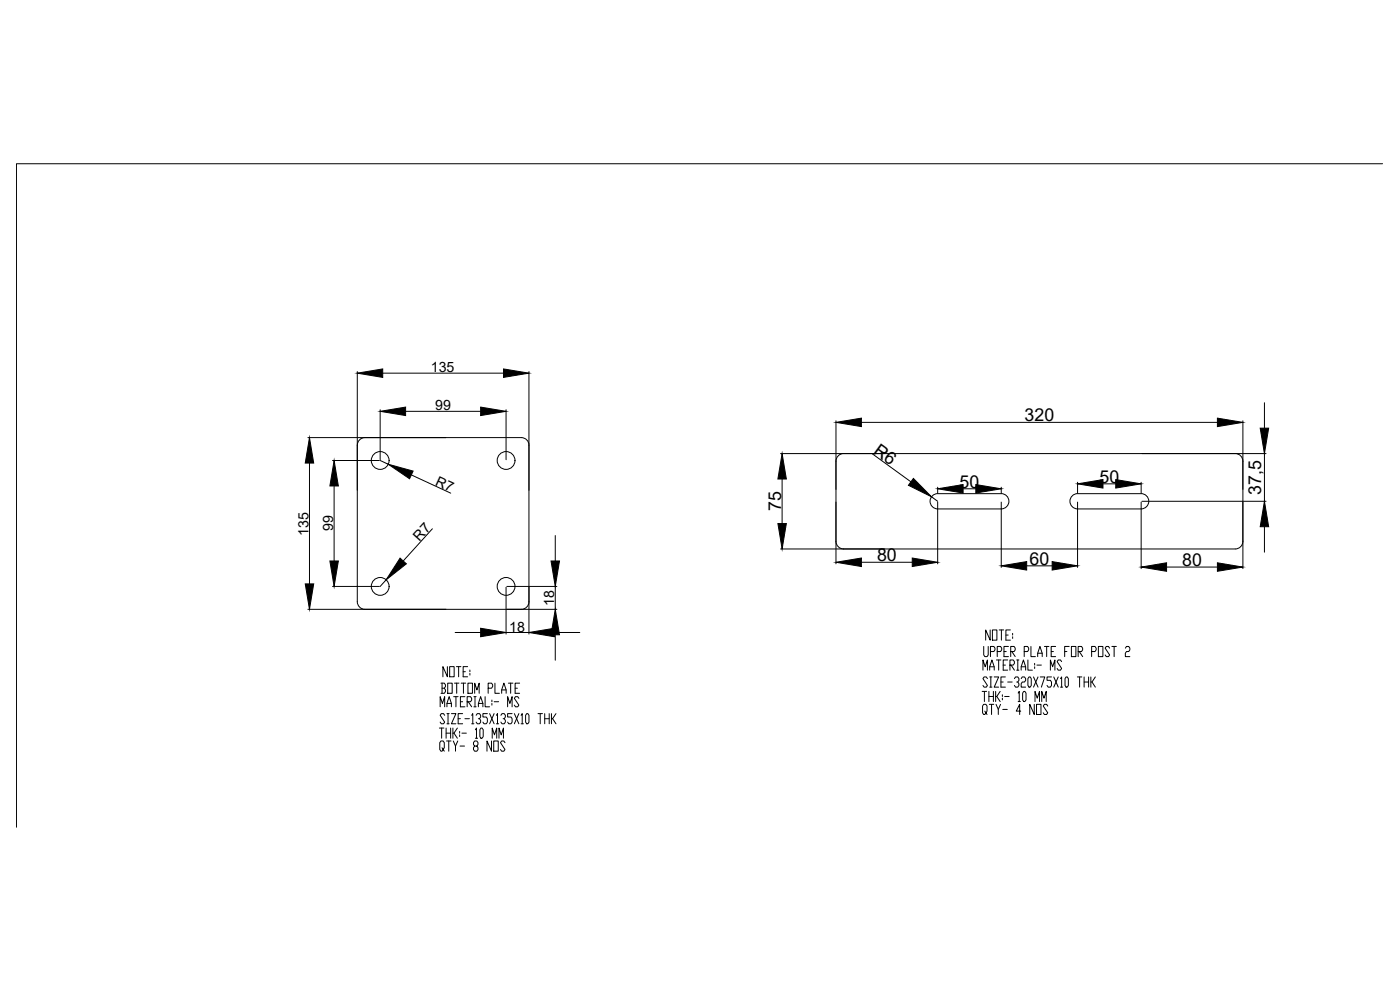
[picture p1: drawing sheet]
<svg xmlns="http://www.w3.org/2000/svg" width="420mm" height="297mm" viewBox="0 0 420 297" stroke-linecap="round" stroke-linejoin="round" font-family="sans-serif">
<defs><g id="words">
<g font-size="5.3">
<text x="307.5" y="126.4">320</text>
<text x="261.9" y="135.9" transform="rotate(36 261.9 135.9)">R6</text>
<text x="288" y="146.3">50</text>
<text x="330" y="144.9">50</text>
<text x="378.5" y="148.4" transform="rotate(-90 378.5 148.4)">37,5</text>
<text x="234.4" y="153.4" transform="rotate(-90 234.4 153.4)">75</text>
<text x="263.2" y="168.4">80</text>
<text x="309" y="169.5">60</text>
<text x="354.8" y="169.8">80</text>
</g>
<g font-size="4.3">
<text x="129.3" y="111.7">135</text>
<text x="130.6" y="123.1">99</text>
<text x="130.4" y="145.5" transform="rotate(25 130.4 145.5)">R7</text>
<text x="92.6" y="160.8" transform="rotate(-90 92.6 160.8)">135</text>
<text x="100" y="159.4" transform="rotate(-90 100 159.4)">99</text>
<text x="125.9" y="162.6" transform="rotate(-48 125.9 162.6)">R7</text>
<text x="166.4" y="181.9" transform="rotate(-90 166.4 181.9)">18</text>
<text x="152.8" y="189.5">18</text>
</g>
</g></defs>
<!-- layer: 0 -->
<g fill="none" stroke="#000" stroke-width=".3">
<path d="M414.9 49.1h-410v199.1M107.2 111.5v69a2.29 2.29 0 0 0 2.3 2.3M114.9 112h36.2M158.7 111.5v78.7M92.4 131.3h64.1a2.29 2.29 0 0 1 2.3 2.3M92.9 138.9v36.3M99.8 138.2h14.1M109.5 131.3a2.29 2.29 0 0 0-2.3 2.3M114.1 122.9v15M114.1 138.2l2.4 1.1M121.7 123.4h22.5M151.9 122.9v15"/>
<path d="M234.2 136.1h145.7M250.9 126.3v42.9M253.2 136.1a2.29 2.29 0 0 0-2.3 2.3M258.5 126.7h106.9M261.8 136.2l11.6 8.4M370.7 136.1a2.29 2.29 0 0 1 2.3 2.3M373 126.3v44.3M379.5 120.8v7.7M379.5 136.1v14.3M100.3 145.8v22.5M123.5 142.5l11.8 5.5M129.8 158.7l-8.8 9.6"/>
<path d="M234.7 143.7v13.4M279.6 149.1l1.8 1.3M279.8 148.8l1-.6 .6-.1h19.1a2.3 2.3 0 0 1 2.3 2.3 2.3 2.3 0 0 1-2.3 2.3h-19.1a2.29 2.29 0 0 1-2.1-1.4 2.29 2.29 0 0 1 .5-2.5zM281.4 146.2v1.7M281.4 150.6v18.6M289 146.7h3.9M300.5 146.2v1.7M300.5 150.6v19.6M321.8 148.8l1-.6 .6-.1h19.1a2.3 2.3 0 0 1 2.3 2.3 2.3 2.3 0 0 1-2.3 2.3h-19.1a2.29 2.29 0 0 1-2.1-1.4 2.29 2.29 0 0 1 .5-2.5zM323.4 144.7v3.2M323.4 150.6v19.6M331 145.2h3.8"/>
<path d="M342.5 144.7v3.2M342.5 150.6v20M342.7 150.4h37.2M379.5 158v7.7M99.8 176h14.1M115.9 174l-1.8 2M151.9 176.2v14M152.1 176h15M166.6 160.7v7.6M166.6 176v6.8M250.9 162.4a2.29 2.29 0 0 0 2.3 2.3M258.5 168.7h15.3"/>
<path d="M308.1 169.8h7.7M350.1 170.1h15.3M373 162.4a2.29 2.29 0 0 1-2.3 2.3h-136.5M92.4 182.8h74.7M136.6 189.8h7.6M151.9 189.8h6.8M158.8 180.5a2.29 2.29 0 0 1-2.3 2.3M166.4 189.8h7.6M166.6 190.5v7.6M295.2 194v2.5l.4 .5h.6l.4-.5v-2.5M297.2 189v3.1l-1.4-3.1v3.1M297.3 195.5h1l.3-.5v-.5l-.3-.5h-1v3"/>
<path d="M297.8 189h1.4v3.1h-1.4zM299 198h1.4M299.3 195.5h1l.3-.5v-.5l-.3-.5h-1v3M299.7 198v3.1M299.9 189h1.3M300.5 189v3.1M301.1 199.6h.6M301.3 195.5h.7M301.9 190.5h.7M302.4 198h-1.3v3.1h1.3M302.6 194h-1.3v3h1.3M303.1 199.6h1l.3-.6v-.5l-.3-.5h-1v3.1"/>
<path d="M303.2 189h-1.3v3.1h1.3M303.3 195.5h1l.4-.5v-.5l-.4-.5h-1v3M303.4 199.6l1 1.5M303.7 195.5l1 1.5M303.9 190v.5M303.9 191.1v.5M305.1 198h.7M305.5 198v3.1M307.4 195.5h1l.3-.5v-.5l-.3-.5h-1v3M308.5 198v3.1h1.3M309.4 194v3h1.3M310.5 199v.6"/>
<path d="M311.2 199.6h1.3M311.4 197v-1l.7-2 .7 2v1M311.4 196h1.4M313.4 194h1.4M314.1 194v3M315.5 195.5h.6M316.8 194h-1.3v3h1.3M318.6 198.5l-.3-.5h-.7l-.3 .5 1.3 2.1-.3 .5h-.7l-.3-.5M319.5 195.5h.7M320.9 194h-1.4v3M321.5 194h1.4v3h-1.4zM323.6 195.5h1l.3-.5v-.5l-.3-.5h-1v3"/>
<path d="M323.9 195.5l1 1.5M327.6 195.5h1l.4-.5v-.5l-.4-.5h-1v3M329.6 194h1.4v3h-1.4zM333 194.5l-.3-.5h-.7l-.3 .5 1.3 2-.3 .5h-.7l-.3-.5M333.7 194h1.3M334.4 194v3M337.7 194.5l.4-.5h.6l.4 .5v.5l-.4 .5h-.6l-.4 .5v1h1.4M131.9 218.4h1.3M132.1 212.1v-3.1l.7 2.1 .7-2.1v3.1M132.3 205h1l.4 .5v.5l-.4 .5M132.5 218.4v3.1M132.7 206.5h.6l.4 .5v.5l-.4 .5h-1"/>
<path d="M132.7 205v3M133.5 214.6l-.4-.5h-.7l-.3 .5 1.4 2.1-.4 .5h-.7l-.3-.5M133.9 218.4v3.1M133.9 220h1.3M134.1 212.1v-1l.7-2.1 .7 2.1v1M134.1 211.1h1.4M134.1 214.1h.7M134.1 217.2h.7M134.3 200v3.1l-1.4-3.1v3.1M134.4 205h1.3v3h-1.3zM134.5 214.1v3.1M134.9 200h1.4v3.1h-1.4z"/>
<path d="M135.2 218.4v3.1M135.5 214.1h1.3l-1.3 3.1h1.3M135.9 218.4v3.1M136.2 209h1.3M136.2 220l1.1 1.5M136.4 205h1.3M136.8 209v3.1M137 200h1.3M137.1 205v3M137.3 218.4l-1.1 1.6h-.3M137.5 215.6h.7M137.6 200v3.1"/>
<path d="M137.9 219.5v.5M138.2 210.5h.6M138.4 205h1.4M138.6 220h1.4M138.8 214.1h-1.3v3.1h1.3M139 201.5h.7M139.1 205v3M139.5 209h-1.3v3.1h1.3M139.5 215.6h1.4M140.2 210.5h1l.3-.5v-.5l-.3-.5h-1v3.1M140.3 200h-1.3v3.1h1.3M140.4 205h1.4v3h-1.4z"/>
<path d="M140.5 210.5l1 1.6M141 201v.5M141 202v.6M141.5 214.6l.4-.5v3.1M141.5 217.2h.7M142.2 209h.7M142.2 212.1h.7M142.5 208v-3l.6 2 .7-2v3M142.6 209v3.1M142.7 219l.3-.6v3.1M142.9 214.6l.3-.5h.7l.3 .5v.5l-.3 .5h-.3M143.6 212.1v-1l.6-2.1 .7 2.1v1"/>
<path d="M143.6 211.1h1.3M143.9 215.6l.3 .5v.6l-.3 .5h-.7l-.3-.5M144.3 218.4h.4l.3 .6v2l-.3 .5h-.4l-.3-.5v-2zM145.6 209v3.1h1.3M146.3 214.1h-1.4v1h1l.4 .5v1.1l-.4 .5h-.6l-.4-.5M146.5 206.5h1l.4-.5v-.5l-.4-.5h-1v3M146.9 214.1l1.4 3.1M147.6 210v.5M147.6 211.1v.5M148.3 210.5h1.3M148.3 214.1l-1.4 3.1M148.5 205v3h1.4"/>
<path d="M149 214.6l.3-.5v3.1M149 217.2h.6M150.3 214.6l.4-.5h.6l.4 .5v.5l-.4 .5h-.3M150.6 208v-1l.6-2 .7 2v1M150.6 207h1.3M151.3 215.6l.4 .5v.6l-.4 .5h-.6l-.4-.5M152.3 212.1v-3.1l.7 2.1 .7-2.1v3.1M152.6 205h1.3M153.3 205v3M153.7 214.1h-1.4v1h1.1l.3 .5v1.1l-.3 .5h-.7l-.4-.5M154.4 214.1l1.3 3.1M154.6 206.5h.7"/>
<path d="M155.7 209.5l-.3-.5h-.7l-.3 .5 1.3 2.1-.3 .5h-.7l-.3-.5M155.7 214.1l-1.3 3.1M156 205h-1.4v3h1.4M156.4 214.6l.3-.5v3.1M156.4 217.2h.7M158.1 214.1h.3l.4 .5v2.1l-.4 .5h-.3l-.4-.5v-2.1zM161.5 214.1h1.3M162.1 214.1v3.1M163.5 215.6h1.3M163.5 214.1v3.1M164.8 214.1v3.1M165.5 214.1v3.1"/>
<path d="M165.8 215.6l1.1 1.6M166.9 214.1l-1.1 1.5h-.3M294.8 207.4h1.3M295 201.1v-3.1l.7 2.1 .6-2.1v3.1M295.4 207.4v3.1M295.5 213.4l.4 .5-.4 .5h-.3l-.3-.5v-2.1l.3-.5h.7l.3 .5v1.6l-.3 .5 .3 .5M296.3 203.6l-.3-.5h-.7l-.3 .5 1.3 2.1-.3 .5h-.7l-.3-.5M296.8 207.4v3.1M296.8 209h1.3M296.9 211.3h1.3M297 201.1v-1l.7-2.1 .7 2.1v1M297 200.1h1.4"/>
<path d="M297 203.1h.7M297 206.2h.7M297.4 203.1v3.1M297.6 211.3v3.1M298.1 207.4v3.1M298.4 203.1h1.3l-1.3 3.1h1.3M298.8 207.4v3.1M298.9 211.3l.7 1.6v1.5M299.1 209l1.1 1.5M300.2 207.4l-1.1 1.6h-.3M300.3 211.3l-.7 1.6M300.4 204.6h.7"/>
<path d="M300.8 208.5v.5M300.8 209.5v.5M300.9 212.9h1.4M301.5 209h1.4M301.7 203.1h-1.3v3.1h1.3M302.4 204.6h1.4M304.4 203.6l.4-.5h.7l.3 .5v.5l-.3 .5h-.4M305.1 201.1h.7M305.5 204.6l.3 .5v.6l-.3 .5h-.7l-.4-.5M305.6 208l.3-.6v3.1M305.6 210.5h.6M306.3 213.4h-1.3l1-2.1v3.1"/>
<path d="M306.5 201.1v-1l.6-2.1 .7 2.1v1M306.5 203.6l.3-.5h.7l.3 .5v.5l-.3 .5h-.7l-.3 .5v1.1h1.3M306.5 200.1h1.3M307.2 207.4h.4l.3 .6v2l-.3 .5h-.4l-.3-.5v-2zM308.8 203.1h.4l.3 .5v2.1l-.3 .5h-.4l-.3-.5v-2.1zM310.2 203.1l1.3 3.1M310.4 211.3v3.1l-1.4-3.1v3.1M310.5 200.1v.5M310.6 210.5v-3.1l.7 2.1 .7-2.1v3.1M311.1 211.3h1.3v3.1h-1.3zM311.5 203.1l-1.3 3.1M312.2 203.1h1.3l-1 3.1"/>
<path d="M312.6 210.5v-3.1l.7 2.1 .7-2.1v3.1M314.4 211.8l-.3-.5h-.7l-.3 .5 1.3 2.1-.3 .5h-.7l-.3-.5M315.2 201.1v-3.1l.7 2.1 .7-2.1v3.1M315.6 203.1h-1.4v1h1l.4 .5v1.1l-.4 .5h-.6l-.4-.5M316.2 203.1l1.4 3.1M317.6 203.1l-1.4 3.1M318.3 203.6l.3-.5v3.1M318.3 206.2h.6M320 203.1h.3l.3 .5v2.1l-.3 .5h-.3l-.4-.5v-2.1zM323.3 203.1h1.4M324 203.1v3.1M325.4 204.6h1.3"/>
<path d="M325.4 203.1v3.1M326.7 203.1v3.1M327.4 203.1v3.1M327.7 204.6l1 1.6M328.7 203.1l-1 1.5h-.3M132.7 224.4l.3 .5-.3 .5h-.4l-.3-.5v-2.1l.3-.5h.7l.3 .5v1.6l-.3 .5 .3 .5M134 222.3h1.4M134.7 222.3v3.1M136 222.3l.7 1.6v1.5M137.4 222.3l-.7 1.6M137.9 220.5v.5M138.1 223.9h1.3"/>
<path d="M142.4 223.9l-.3-.6v-.5l.3-.5h.7l.4 .5v.5l-.4 .6h-.7l-.3 .5v.5l.3 .5h.7l.4-.5v-.5l-.4-.5M142.7 221.5h.6M147.5 222.3v3.1l-1.3-3.1v3.1M147.7 221.5v-3.1l.7 2.1 .7-2.1v3.1M148.2 222.3h1.3v3.1h-1.3zM149.8 221.5v-3.1l.6 2.1 .7-2.1v3.1M151.5 222.8l-.3-.5h-.7l-.3 .5 1.3 2.1-.3 .5h-.7l-.3-.5"/>
<circle cx="114.1" cy="138.2" r="2.67"/>
<circle cx="151.9" cy="138.2" r="2.67"/>
<circle cx="114.1" cy="175.9" r="2.67"/>
<circle cx="151.9" cy="175.9" r="2.67"/>
</g>
<g fill="#000" stroke="#000" stroke-width=".3">
<path d="M107.2 112l7.7-1.3v2.5zM151.1 110.7l7.6 1.3-7.6 1.2zM92.9 131.3l1.2 7.6h-2.5zM114.1 123.4l7.6-1.3v2.6zM144.2 122.1l7.7 1.3-7.7 1.3zM250.9 126.7l7.6-1.2v2.5zM365.4 125.5l7.6 1.2-7.6 1.3zM378.2 128.5h2.5l-1.2 7.6zM100.3 138.2l1.2 7.6h-2.5zM116.5 139.3l7.5 2-1.1 2.4zM234.7 136.1l1.3 7.6h-2.5zM233.5 157.1h2.5l-1.3 7.6z"/>
<path d="M274.1 143.5l5.5 5.6-7-3.5zM281.4 146.7l7.6-1.3v2.5zM292.9 145.4l7.6 1.3-7.6 1.2zM323.4 145.2l7.6-1.3v2.5zM334.8 143.9l7.7 1.3-7.7 1.2zM379.5 150.4l1.2 7.6h-2.5zM91.6 175.2h2.5l-1.2 7.6zM99 168.3h2.5l-1.2 7.7zM120.1 167.5l1.9 1.7-6.1 4.8zM165.4 168.3h2.5l-1.3 7.7zM250.9 168.7l7.6-1.3v2.6zM273.8 167.4l7.6 1.3-7.6 1.3z"/>
<path d="M300.5 169.8l7.6-1.3v2.5zM315.8 168.5l7.6 1.3-7.6 1.2zM342.5 170.1l7.6-1.2v2.5zM365.4 168.9l7.6 1.2-7.6 1.3zM144.2 188.5l7.7 1.3-7.7 1.2zM166.6 182.8l1.3 7.7h-2.5zM158.7 189.8l7.7-1.3v2.5z"/>
</g>
<use href="#words"/>
</svg>
